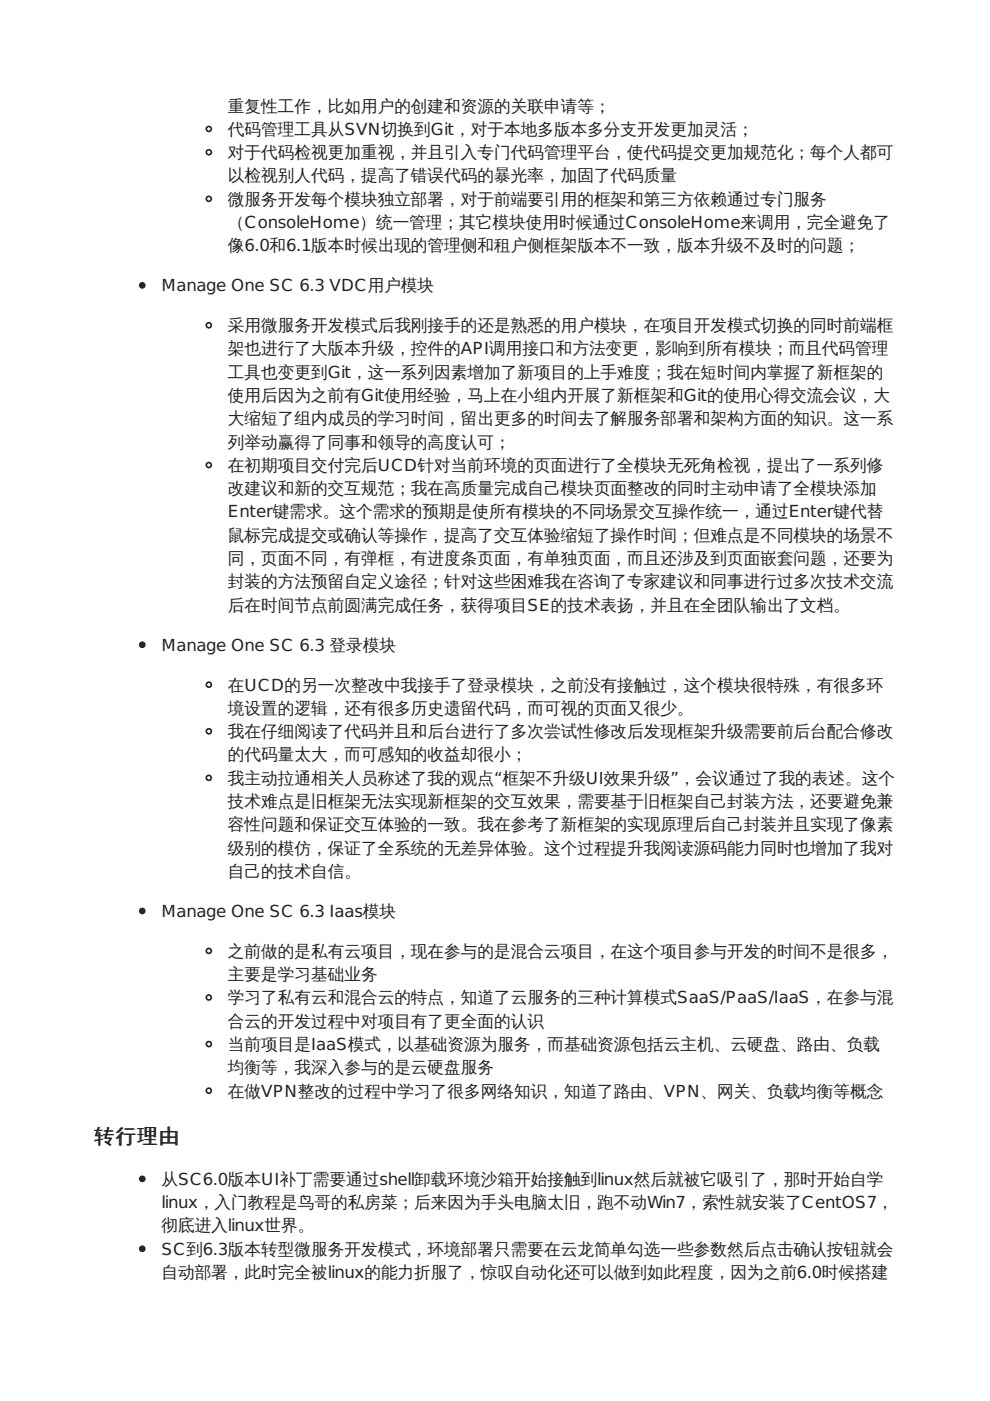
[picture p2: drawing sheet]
<svg xmlns="http://www.w3.org/2000/svg" width="210mm" height="297mm" viewBox="0 0 210 297" stroke-linecap="round" stroke-linejoin="round" font-family="sans-serif">
<defs><g id="words">
<text font-size="4.2" fill="#222" x="20.1" y="242.4">转行理由</text>
<g font-size="3.5" fill="#222">
<text x="48.3" y="23.7">重复性工作，比如用户的创建和资源的关联申请等；</text>
<text x="48.3" y="28.6">代码管理工具从SVN切换到Git，对于本地多版本多分支开发更加灵活；</text>
<text x="48.3" y="33.5">对于代码检视更加重视，并且引入专门代码管理平台，使代码提交更加规范化；每个人都可</text>
<text x="48.3" y="38.5">以检视别人代码，提高了错误代码的暴光率，加固了代码质量</text>
<text x="48.3" y="43.4">微服务开发每个模块独立部署，对于前端要引用的框架和第三方依赖通过专门服务</text>
<text x="48.3" y="48.3">（ConsoleHome）统一管理；其它模块使用时候通过ConsoleHome来调用，完全避免了</text>
<text x="48.3" y="53.3">像6.0和6.1版本时候出现的管理侧和租户侧框架版本不一致，版本升级不及时的问题；</text>
<text x="34.2" y="61.7">Manage One SC 6.3 VDC用户模块</text>
<text x="48.3" y="70.2">采用微服务开发模式后我刚接手的还是熟悉的用户模块，在项目开发模式切换的同时前端框</text>
<text x="48.3" y="75.1">架也进行了大版本升级，控件的API调用接口和方法变更，影响到所有模块；而且代码管理</text>
<text x="48.3" y="80.1">工具也变更到Git，这一系列因素增加了新项目的上手难度；我在短时间内掌握了新框架的</text>
<text x="48.3" y="85">使用后因为之前有Git使用经验，马上在小组内开展了新框架和Git的使用心得交流会议，大</text>
<text x="48.3" y="90">大缩短了组内成员的学习时间，留出更多的时间去了解服务部署和架构方面的知识。这一系</text>
<text x="48.3" y="94.9">列举动赢得了同事和领导的高度认可；</text>
<text x="48.3" y="99.8">在初期项目交付完后UCD针对当前环境的页面进行了全模块无死角检视，提出了一系列修</text>
<text x="48.3" y="104.8">改建议和新的交互规范；我在高质量完成自己模块页面整改的同时主动申请了全模块添加</text>
<text x="48.3" y="109.7">Enter键需求。这个需求的预期是使所有模块的不同场景交互操作统一，通过Enter键代替</text>
<text x="48.3" y="114.7">鼠标完成提交或确认等操作，提高了交互体验缩短了操作时间；但难点是不同模块的场景不</text>
<text x="48.3" y="119.6">同，页面不同，有弹框，有进度条页面，有单独页面，而且还涉及到页面嵌套问题，还要为</text>
<text x="48.3" y="124.5">封装的方法预留自定义途径；针对这些困难我在咨询了专家建议和同事进行过多次技术交流</text>
<text x="48.3" y="129.5">后在时间节点前圆满完成任务，获得项目SE的技术表扬，并且在全团队输出了文档。</text>
<text x="34.2" y="137.9">Manage One SC 6.3 登录模块</text>
<text x="48.3" y="146.4">在UCD的另一次整改中我接手了登录模块，之前没有接触过，这个模块很特殊，有很多环</text>
<text x="48.3" y="151.3">境设置的逻辑，还有很多历史遗留代码，而可视的页面又很少。</text>
<text x="48.3" y="156.3">我在仔细阅读了代码并且和后台进行了多次尝试性修改后发现框架升级需要前后台配合修改</text>
<text x="48.3" y="161.2">的代码量太大，而可感知的收益却很小；</text>
<text x="48.3" y="166.2">我主动拉通相关人员称述了我的观点“框架不升级UI效果升级”，会议通过了我的表述。这个</text>
<text x="48.3" y="171.1">技术难点是旧框架无法实现新框架的交互效果，需要基于旧框架自己封装方法，还要避免兼</text>
<text x="48.3" y="176">容性问题和保证交互体验的一致。我在参考了新框架的实现原理后自己封装并且实现了像素</text>
<text x="48.3" y="181">级别的模仿，保证了全系统的无差异体验。这个过程提升我阅读源码能力同时也增加了我对</text>
<text x="48.3" y="185.9">自己的技术自信。</text>
<text x="34.2" y="194.4">Manage One SC 6.3 Iaas模块</text>
<text x="48.3" y="202.8">之前做的是私有云项目，现在参与的是混合云项目，在这个项目参与开发的时间不是很多，</text>
<text x="48.3" y="207.8">主要是学习基础业务</text>
<text x="48.3" y="212.7">学习了私有云和混合云的特点，知道了云服务的三种计算模式SaaS/PaaS/IaaS，在参与混</text>
<text x="48.3" y="217.7">合云的开发过程中对项目有了更全面的认识</text>
<text x="48.3" y="222.6">当前项目是IaaS模式，以基础资源为服务，而基础资源包括云主机、云硬盘、路由、负载</text>
<text x="48.3" y="227.5">均衡等，我深入参与的是云硬盘服务</text>
<text x="48.3" y="232.5">在做VPN整改的过程中学习了很多网络知识，知道了路由、VPN、网关、负载均衡等概念</text>
<text x="34.2" y="251.2">从SC6.0版本UI补丁需要通过shell卸载环境沙箱开始接触到linux然后就被它吸引了，那时开始自学</text>
<text x="34.2" y="256.1">linux，入门教程是鸟哥的私房菜；后来因为手头电脑太旧，跑不动Win7，索性就安装了CentOS7，</text>
<text x="34.2" y="261.1">彻底进入linux世界。</text>
<text x="34.2" y="266">SC到6.3版本转型微服务开发模式，环境部署只需要在云龙简单勾选一些参数然后点击确认按钮就会</text>
<text x="34.2" y="270.9">自动部署，此时完全被linux的能力折服了，惊叹自动化还可以做到如此程度，因为之前6.0时候搭建</text>
</g>
</g></defs>
<g fill="none" stroke="#222" stroke-width=".35">
<circle cx="44.3" cy="32.3" r=".53"/>
<circle cx="44.3" cy="27.3" r=".53"/>
<circle cx="44.3" cy="42.2" r=".53"/>
<circle cx="44.3" cy="69" r=".53"/>
<circle cx="44.3" cy="98.6" r=".53"/>
<circle cx="44.3" cy="145.2" r=".53"/>
<circle cx="44.3" cy="155" r=".53"/>
<circle cx="44.3" cy="164.9" r=".53"/>
<circle cx="44.3" cy="201.6" r=".53"/>
<circle cx="44.3" cy="211.5" r=".53"/>
<circle cx="44.3" cy="221.4" r=".53"/>
<circle cx="44.3" cy="231.2" r=".53"/>
</g>
<g fill="#222" stroke="#222" stroke-width=".35">
<circle cx="30.2" cy="60.5" r=".53"/>
<circle cx="30.2" cy="136.7" r=".53"/>
<circle cx="30.2" cy="193.1" r=".53"/>
<circle cx="30.2" cy="249.9" r=".53"/>
<circle cx="30.2" cy="264.8" r=".53"/>
</g>
<use href="#words"/>
</svg>
